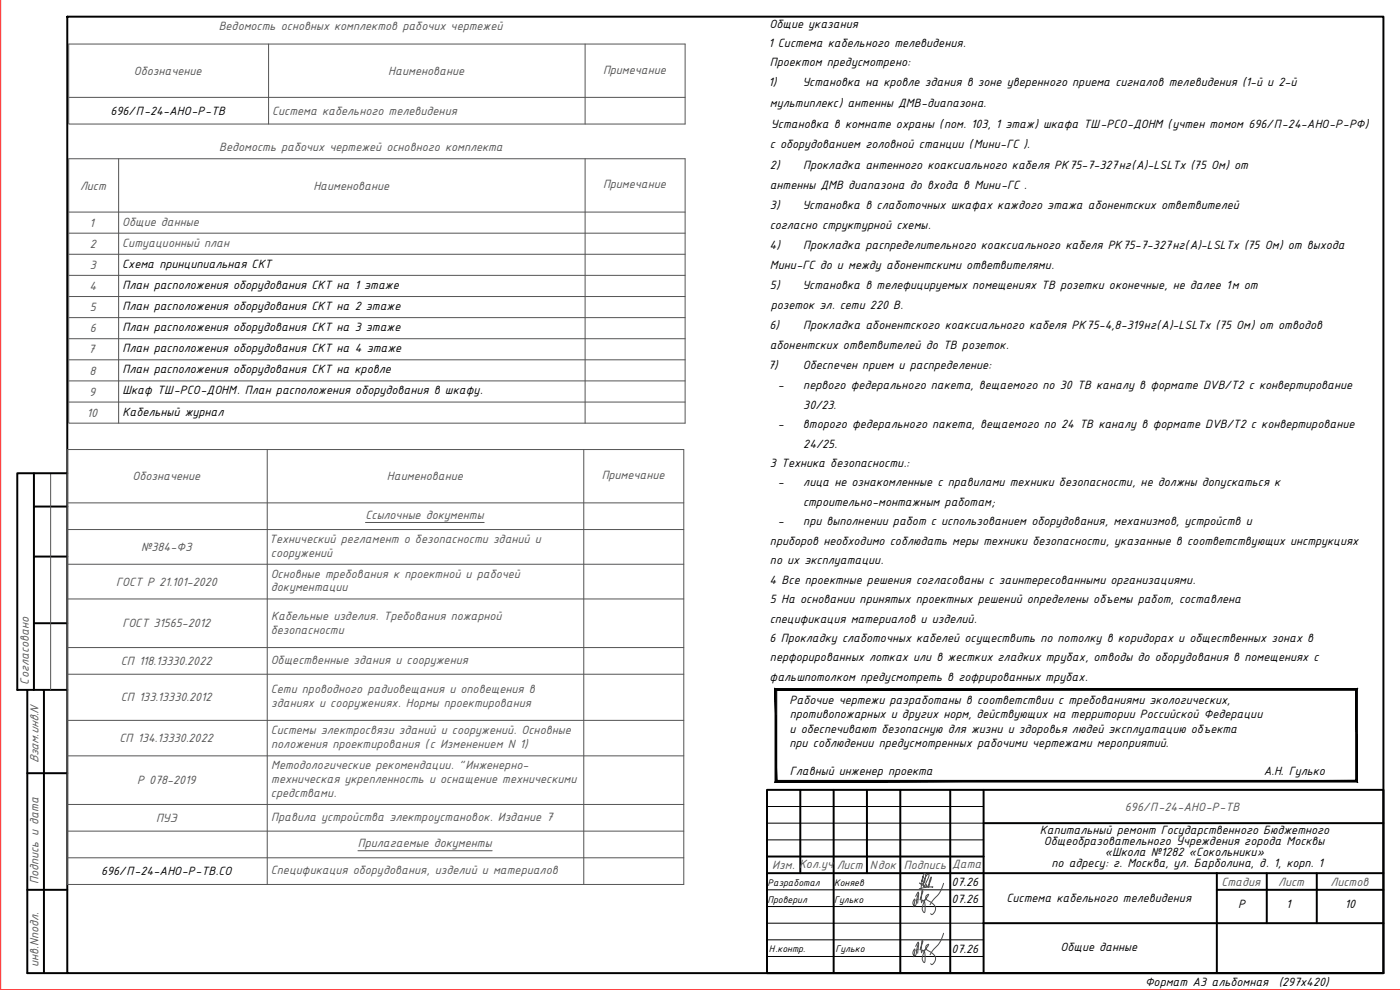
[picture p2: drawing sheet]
<svg xmlns="http://www.w3.org/2000/svg" width="420mm" height="297mm" viewBox="0 0 420 297" stroke-linecap="round" stroke-linejoin="round" font-family="sans-serif">
<defs><g id="words">
<g font-size="3.9" fill="#545454">
<text x="65.6" y="9.1">Ведомость основных комплектов рабочих чертежей</text>
<text x="40.2" y="22.5">Обозначение</text>
<text x="116.5" y="22.5">Наименование</text>
<text x="181" y="22.1">Примечание</text>
<text x="81.7" y="34.5">Система кабельного телевидения</text>
<text x="65.8" y="45.2">Ведомость рабочих чертежей основного комплекта</text>
<text x="24" y="56.9">Лист</text>
<text x="94" y="56.9">Наименование</text>
<text x="181" y="56.5">Примечание</text>
<text x="26.9" y="68">1</text>
<text x="36.7" y="67.9">Общие данные</text>
<text x="26.9" y="74.4">2</text>
<text x="36.7" y="74">Ситуационный план</text>
<text x="26.9" y="80.7">3</text>
<text x="26.9" y="87">4</text>
<text x="26.9" y="93.4">5</text>
<text x="26.9" y="99.7">6</text>
<text x="26.6" y="106">7</text>
<text x="26.9" y="112.4">8</text>
<text x="26.8" y="118.7">9</text>
<text x="26.1" y="125">10</text>
<text x="180.6" y="143.7">Примечание</text>
<text x="39.8" y="144.1">Обозначение</text>
<text x="116.1" y="144.1">Наименование</text>
<text x="109.7" y="155.8">Ссылочные документы</text>
<text x="42.4" y="165.3">№384-ФЗ</text>
<text x="80.8" y="162.9">Технический регламент о безопасности зданий и</text>
<text x="81.3" y="167.1">сооружений</text>
<text x="81.3" y="173.3">Основные требования к проектной и рабочей</text>
<text x="34.8" y="175.8">ГОСТ Р 21.101-2020</text>
<text x="81.3" y="177.5">документации</text>
<text x="36.7" y="188.3">ГОСТ 31565-2012</text>
<text x="81.3" y="190.3">безопасности</text>
<text x="81.4" y="186.2">Кабельные изделия. Требования пожарной</text>
<text x="36.3" y="199.5">СП 118.13330.2022</text>
<text x="81.3" y="199.2">Общественные здания и сооружения</text>
<text x="8.7" y="205.4" transform="rotate(-90 8.7 205.4)">Согласовано</text>
<text x="81.3" y="208">Сети проводного радиовещания и оповещения в</text>
<text x="36.3" y="210.5">СП 133.13330.2012</text>
<text x="81.4" y="212.2">зданиях и сооружениях. Нормы проектирования</text>
<text x="81.3" y="220.1">Системы электросвязи зданий и сооружений. Основные</text>
<text x="35.9" y="222.7">СП 134.13330.2022</text>
<text x="81.4" y="224.5">положения проектирования (с Изменением N 1)</text>
<text x="11.6" y="229" transform="rotate(-90 11.6 229)">Взам.инв.N</text>
<text x="81.4" y="230.8">Методологические рекомендации. &quot;Инженерно-</text>
<text x="41.1" y="235.3">Р 078-2019</text>
<text x="81.3" y="239.1">средствами.</text>
<text x="81.4" y="235">техническая укрепленность и оснащение техническими</text>
<text x="337.6" y="243.4">696/П-24-АНО-Р-ТВ</text>
<text x="46.8" y="246.6">ПУЭ</text>
<text x="81.4" y="246.3">Правила устройства электроустановок. Издание 7</text>
<text x="107.4" y="254.3">Прилагаемые документы</text>
<text x="81.3" y="262.3">Спецификация оборудования, изделий и материалов</text>
<text x="231.8" y="260.7">Изм. Кол.уч</text>
<text x="251.1" y="260.7">Лист</text>
<text x="261" y="260.7">Nдок</text>
<text x="271.3" y="260.7">Подпись</text>
<text x="285.7" y="260.5">Дата</text>
<text x="11.5" y="265.2" transform="rotate(-90 11.5 265.2)">Подпись и дата</text>
<text x="366.6" y="265.8">Стадия</text>
<text x="383.6" y="265.7">Лист</text>
<text x="399.3" y="265.7">Листов</text>
<text x="11.5" y="290.2" transform="rotate(-90 11.5 290.2)">инв.Nподл.</text>
</g>
<g font-size="3.9">
<text x="230.9" y="8.3">Общие указания</text>
<text x="230.6" y="14.1">1 Система кабельного телевидения.</text>
<text x="231.1" y="19.9">Проектом предусмотрено:</text>
<text x="230.6" y="25.9">1)</text>
<text x="240.8" y="25.9">Установка на кровле здания в зоне уверенного приема сигналов телевидения (1-й и 2-й</text>
<text x="33.2" y="34.5">696/П-24-АНО-Р-ТВ</text>
<text x="231.1" y="32.1">мультиплекс) антенны ДМВ-диапазона.</text>
<text x="231.4" y="38.3">Установка в комнате охраны (пом. 103, 1 этаж) шкафа ТШ-РСО-ДОНМ (учтен томом 696/П-24-АНО-Р-РФ)</text>
<text x="231" y="44.5">с оборудованием головной станции (Мини-ГС ).</text>
<text x="231.1" y="50.6">2)</text>
<text x="241.1" y="50.6">Прокладка антенного коаксиального кабеля РК75-7-327нг(А)-LSLTx (75 Ом) от</text>
<text x="231" y="56.7">антенны ДМВ диапазона до входа в Мини-ГС .</text>
<text x="231.1" y="62.7">3)</text>
<text x="240.8" y="62.7">Установка в слаботочных шкафах каждого этажа абонентских ответвителей</text>
<text x="231" y="68.7">согласно структурной схемы.</text>
<text x="230.9" y="74.7">4)</text>
<text x="241.1" y="74.7">Прокладка распределительного коаксиального кабеля РК75-7-327нг(А)-LSLTx (75 Ом) от выхода</text>
<text x="36.7" y="80.3">Схема принципиальная СКТ</text>
<text x="231.1" y="80.7">Мини-ГС до и между абонентскими ответвителями.</text>
<text x="36.8" y="86.7">План расположения оборудования СКТ на 1 этаже</text>
<text x="231.1" y="86.7">5)</text>
<text x="240.8" y="86.7">Установка в телефицируемых помещениях ТВ розетки оконечные, не далее 1м от</text>
<text x="36.8" y="93">План расположения оборудования СКТ на 2 этаже</text>
<text x="231.3" y="92.8">розеток эл. сети 220 В.</text>
<text x="36.8" y="99.3">План расположения оборудования СКТ на 3 этаже</text>
<text x="231" y="98.7">6)</text>
<text x="241.1" y="98.7">Прокладка абонентского коаксиального кабеля РК75-4,8-319нг(А)-LSLTx (75 Ом) от отводов</text>
<text x="36.8" y="105.7">План расположения оборудования СКТ на 4 этаже</text>
<text x="231" y="104.8">абонентских ответвителей до ТВ розеток.</text>
<text x="36.8" y="112">План расположения оборудования СКТ на кровле</text>
<text x="230.6" y="110.7">7)</text>
<text x="240.9" y="110.7">Обеспечен прием и распределение:</text>
<text x="36.8" y="118.3">Шкаф ТШ-РСО-ДОНМ. План расположения оборудования в шкафу.</text>
<text x="233.4" y="116.8">-</text>
<text x="241.1" y="116.8">первого федерального пакета, вещаемого по 30 ТВ каналу в формате DVB/T2 с конвертирование</text>
<text x="36.8" y="124.7">Кабельный журнал</text>
<text x="241.1" y="122.6">30/23.</text>
<text x="233.4" y="128.4">-</text>
<text x="241" y="128.4">второго федерального пакета, вещаемого по 24 ТВ каналу в формате DVB/T2 с конвертирование</text>
<text x="241.1" y="134.3">24/25.</text>
<text x="231.1" y="140.1">3 Техника безопасности.:</text>
<text x="233.4" y="146">-</text>
<text x="241.1" y="146">лица не ознакомленные с правилами техники безопасности, не должны допускаться к</text>
<text x="241" y="151.8">строительно-монтажным работам;</text>
<text x="233.4" y="157.6">-</text>
<text x="241.1" y="157.6">при выполнении работ с использованием оборудования, механизмов, устройств и</text>
<text x="231.1" y="163.5">приборов необходимо соблюдать меры техники безопасности, указанные в соответствующих инструкциях</text>
<text x="231.1" y="169.3">по их эксплуатации.</text>
<text x="230.9" y="175.1">4 Все проектные решения согласованы с заинтересованными организациями.</text>
<text x="231.1" y="180.9">5 На основании принятых проектных решений определены объемы работ, составлена</text>
<text x="231" y="186.8">спецификация материалов и изделий.</text>
<text x="231" y="192.6">6 Прокладку слаботочных кабелей осуществить по потолку в коридорах и общественных зонах в</text>
<text x="231.1" y="198.4">перфорированных лотках или в жестких гладких трубах, отводы до оборудования в помещениях с</text>
<text x="231" y="204.3">фальшпотолком предусмотреть в гофрированных трубах.</text>
<text x="237" y="211.1">Рабочие чертежи разработаны в соответствии с требованиями экологических,</text>
<text x="237.1" y="215.5">противопожарных и других норм, действующих на территории Российской Федерации</text>
<text x="237" y="219.9">и обеспечивают безопасную для жизни и здоровья людей эксплуатацию объекта</text>
<text x="237" y="224.3">при соблюдении предусмотренных рабочими чертежами мероприятий.</text>
<text x="237" y="232.5">Главный инженер проекта</text>
<text x="379.3" y="232.5">А.Н. Гулько</text>
<text x="312.1" y="250.3">Капитальный ремонт Государственного Бюджетного</text>
<text x="313.3" y="253.6">Общеобразовательного Учреждения города Москвы</text>
<text x="331.6" y="256.9">«Школа №1282 «Сокольники»</text>
<text x="30.3" y="262.6">696/П-24-АНО-Р-ТВ.СО</text>
<text x="315.6" y="260.3">по адресу: г. Москва, ул. Барболина, д. 1, корп. 1</text>
<text x="285.6" y="265.8">07.26</text>
<text x="285.6" y="270.8">07.26</text>
<text x="302.1" y="270.6">Система кабельного телевидения</text>
<text x="371.6" y="272.5">Р</text>
<text x="386" y="272.5">1</text>
<text x="403.6" y="272.5">10</text>
<text x="285.6" y="285.8">07.26</text>
<text x="318.3" y="285.3">Общие данные</text>
<text x="343.6" y="295.7">Формат А3 альбомная</text>
<text x="383.8" y="295.7">(297х420)</text>
</g>
<g font-size="3.1">
<text x="230.4" y="265.9">Разработал</text>
<text x="250.4" y="265.9">Коняев</text>
<text x="230.4" y="270.9">Проверил</text>
<text x="250.4" y="270.9">Гулько</text>
<text x="230.8" y="285.6">Н.контр.</text>
<text x="250.8" y="285.6">Гулько</text>
</g>
</g></defs>
<g fill="none" stroke="#000" stroke-width=".59">
<path d="M20.2 5h395v287h-395zM10.2 152h10M10.2 142v65M20.2 142h-15v65h15M10.2 167h10M10.2 187h10M8.2 207v85h12M13.2 207v85M8.2 232h12M230.2 237h185v55h-185zM240.2 237v25M250.2 237v55"/>
<path d="M260.2 237v25M270.2 237v55M285.2 237v55M295.2 237v55M230.2 257h65M295.2 247h120M8.2 267h12M230.2 262h185M295.1 277h120.1M365.2 267h50M365.2 261.9v30.1M380.2 262v15"/>
<path d="M395.2 262v15"/>
</g>
<path d="M.2 .1v296.9h420" fill="none" stroke="#f00" stroke-width=".3"/>
<path d="M365.2 292h50" fill="none" stroke="#545454" stroke-width=".3"/>
<path d="M15.2 142v65M20.2 142v65" fill="none" stroke="#545454" stroke-width=".3"/>
<path d="M230.2 247h65M230.2 252h65M230.2 242h65M230.2 277h65M230.2 272h65M230.2 267h65M230.2 282h65M230.2 287h65" fill="none" stroke="#000" stroke-width=".3"/>
<!-- layer: PDF _Layer 2 -->
<path d="M274.8 269l.8-1.3-.2 3.3M275.5 269.8l-.6 .5M275.7 268.1l-.6 2.1a1.21 1.21 0 0 1-.5 1.5 1.07 1.07 0 0 1 0-1.9l-.4 2.3M276.1 270l.8-2.4-.1-.4-.3 1.7v1.9l.4-.7 .3 .2 .3-.3 .1 2.6-.1 1.2a1.29 1.29 0 0 1-.6-1.9l.5-1.5 1.3-2a.94 .94 0 0 0-.9 1 .94 .94 0 0 0 .9 .9 2.51 2.51 0 0 1 2 2.9 1.14 1.14 0 0 1-1.2 1.1l-.2-.2M278.6 266.3l.2-.3 .1-1.4 .6-1.5-.1 .9-.8 1.8-.4 .2-.1-.5-.4 .8a1.78 1.78 0 0 1-.3-2.4l.7-1.3a.41 .41 0 0 1 .7-.3 .41 .41 0 0 1-.1 .7l-1.3 3.1-1.3-1.1a.98 .98 0 0 0 1.1 0 .98 .98 0 0 0 .4-1l.2-1.2a.46 .46 0 0 0-.3-.7l-.4 .4-.4 2 .1-.9 .3-.6-.7 3.6M279.7 266.3l.3-.2-4.1 .6M283.2 265a9.8 9.8 0 0 1-3.3 5.2l-.8 1.2M274.8 284l.8-1.3-.2 3.3M275.5 284.8l-.6 .5M275.7 283l-.6 2.2a1.21 1.21 0 0 1-.5 1.5 1.14 1.14 0 0 1 0-1.9l-.4 2.3M276.1 285l.8-2.4-.1-.4-.3 1.7v1.5l.1 .5 .3-.8 .3 .2 .3-.3 .1 3.2v.4l-.3 .2a1.73 1.73 0 0 1-.4-1.9l.5-1.5 1.3-2a.94 .94 0 0 0-.9 1 .94 .94 0 0 0 .9 .9 2.51 2.51 0 0 1 2 2.9 1.19 1.19 0 0 1-1.2 1.1l-.2-.2M283.2 280a9.8 9.8 0 0 1-3.3 5.2l-.8 1.3" fill="none" stroke="#293189" stroke-width=".3"/>
<path d="M232.6 206.6l.5 .5 174.3-.5zM233.1 207.1l174.3-.5-.5 .5zM407.4 206.6l-.5 .5 .5 27.5zM406.9 207.1l.5 27.5-.5-.4zM232.6 234.6h174.8l-.5-.4zM232.6 234.6l.5-.4h173.8zM232.6 206.6v28l.5-.4zM232.6 206.6l.5 .5v27.1z" fill="#000" stroke="#000" stroke-width=".3"/>
<g fill="none" stroke="#545454" stroke-width=".3">
<path d="M20.6 13.2h185v24h-185zM80.6 13.2v24M175.6 13.2v24M20.6 29.2h185M20.6 47.6h185v79.4h-185zM35.6 47.6v79.4M175.6 47.6v79.4M20.6 63.6h185M20.6 70h185M20.6 76.3h185M20.6 82.6h185M20.6 89h185"/>
<path d="M20.6 95.3h185M20.6 101.6h185M20.6 108h185M20.6 114.3h185M20.2 134.9h185v130.5h-185zM20.6 120.6h185M80.2 134.9v130.5M175.2 134.9v130.5M20.2 150.9h185M20.2 158.9h185M109.7 156.8h35.6M20.2 169.3h185"/>
<path d="M20.2 179.7h185M20.2 194.3h185M20.2 202.3h185M20.2 216.1h185M20.2 226.8h185M20.2 241.4h185M20.2 249.4h185M20.2 257.4h185M107.4 255.3h40.3"/>
</g>
<use href="#words"/>
</svg>
